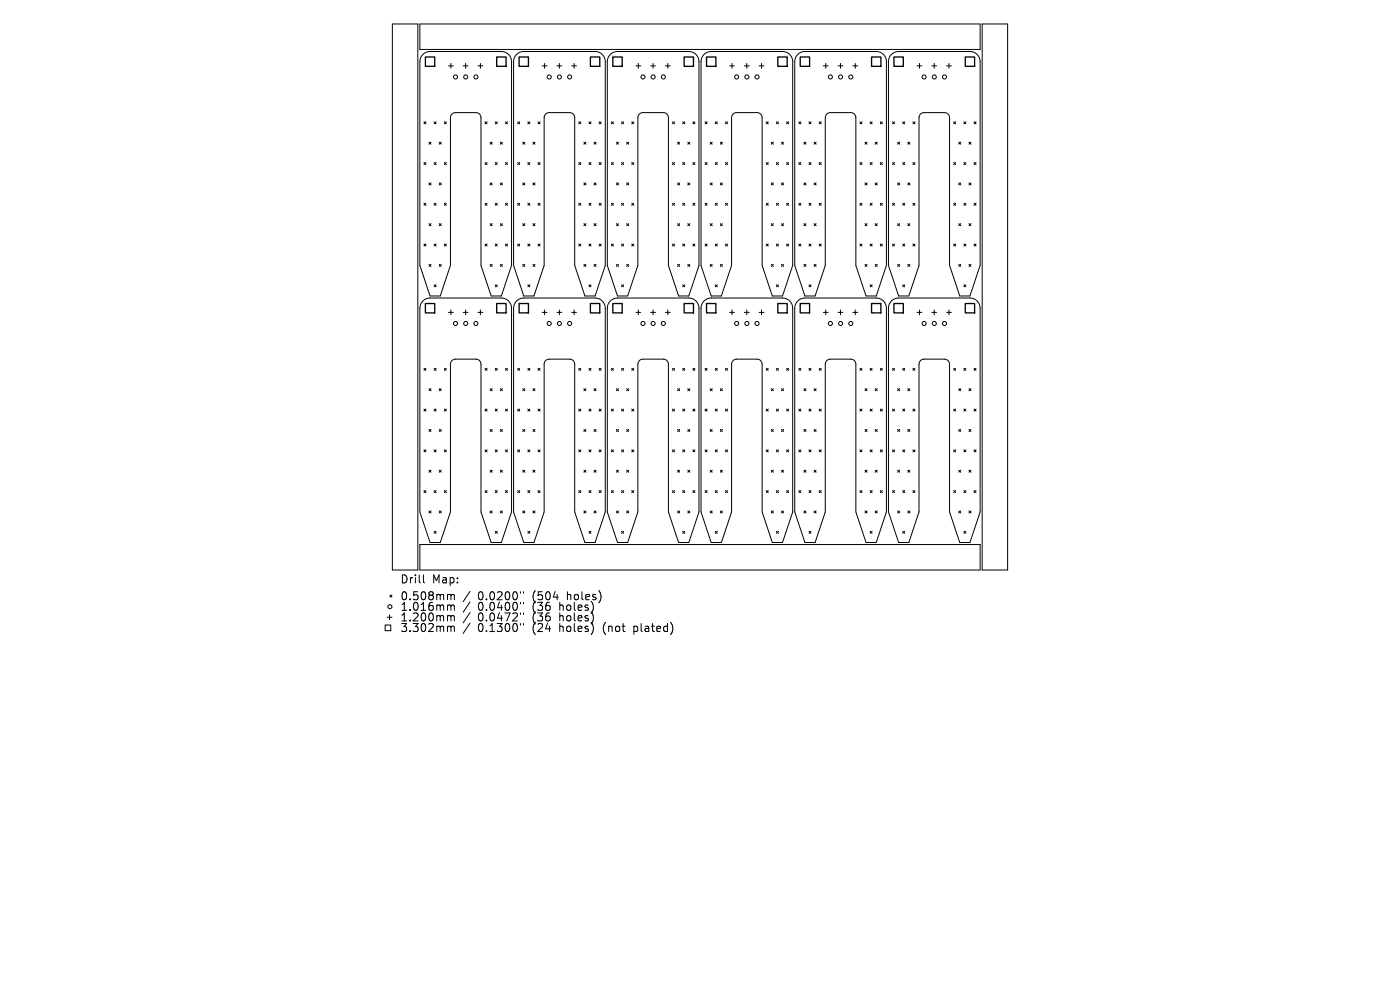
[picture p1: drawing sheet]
<svg xmlns="http://www.w3.org/2000/svg" width="297mm" height="210mm" viewBox="0 0 297 210" stroke-linecap="round" stroke-linejoin="round" font-family="sans-serif">
<defs><g id="words">
<g font-size="2.4">
<text x="84.9" y="124">Drill</text>
<text x="91.7" y="124">Map:</text>
<text x="84.9" y="127.6">0.508mm</text>
<text x="84.9" y="129.8">1.016mm</text>
<text x="101.4" y="127.6">0.0200&quot;</text>
<text x="101.4" y="129.8">0.0400&quot;</text>
<text x="113.1" y="127.6">(504</text>
<text x="113.1" y="129.8">(36</text>
<text x="118.9" y="129.8">holes)</text>
<text x="120.5" y="127.6">holes)</text>
<text x="84.9" y="132">1.200mm</text>
<text x="84.9" y="134.3">3.302mm</text>
<text x="101.4" y="132">0.0472&quot;</text>
<text x="101.4" y="134.3">0.1300&quot;</text>
<text x="113.1" y="132">(36</text>
<text x="113.1" y="134.3">(24</text>
<text x="118.9" y="132">holes)</text>
<text x="118.9" y="134.3">holes)</text>
<text x="128.3" y="134.3">(not</text>
<text x="135" y="134.3">plated)</text>
</g>
</g></defs>
<g fill="none" stroke="#000" stroke-width=".21">
<path d="M83.2 5.1h5.4v115.8h-5.4zM89.1 5.1h118.8v5.4h-118.8zM89.7 11.6l.6-.5 .8-.2h15.3a2.16 2.16 0 0 1 2.1 2.2v43.2l-2.1 6.5h-2.2l-2.2-6.5v-31.3a1.08 1.08 0 0 0-1-1.1h-4.4a1.08 1.08 0 0 0-1 1.1v31.3l-2.2 6.5h-2.2l-2.1-6.5v-43.2l.1-.8zM95.1 14h1.1M95.7 13.5v1M98.3 14h1M98.8 13.5v1M101.4 14h1M101.9 13.5v1M109.5 11.6l.7-.5 .8-.2h15.2a2.16 2.16 0 0 1 2.2 2.2v43.2l-2.2 6.5h-2.1l-2.2-6.5v-31.3a1.08 1.08 0 0 0-1.1-1.1h-4.3a1.08 1.08 0 0 0-1.1 1.1v31.3l-2.1 6.5h-2.2l-2.1-6.5v-43.2l.1-.8zM115 14h1M115.5 13.5v1"/>
<path d="M118.2 14h1M118.7 13.5v1M121.3 14h1M121.8 13.5v1M129.4 11.6l.7-.5 .8-.2h15.2a2.16 2.16 0 0 1 2.2 2.2v43.2l-2.2 6.5h-2.1l-2.2-6.5v-31.3a1.08 1.08 0 0 0-1.1-1.1h-4.3a1.08 1.08 0 0 0-1.1 1.1v31.3l-2.1 6.5h-2.2l-2.2-6.5v-43.2l.2-.8zM134.9 14h1M135.4 13.5v1M138 14h1.1M138.5 13.5v1M141.2 14h1M141.7 13.5v1M149.3 11.6l.7-.5 .7-.2h15.3a2.16 2.16 0 0 1 2.2 2.2v43.2l-2.2 6.5h-2.2l-2.1-6.5v-31.3a1.08 1.08 0 0 0-1.1-1.1h-4.3a1.08 1.08 0 0 0-1.1 1.1v31.3l-2.2 6.5h-2.1l-2.2-6.5v-43.2l.2-.8z"/>
<path d="M154.8 14h1M155.3 13.5v1M157.9 14h1M158.4 13.5v1M161 14h1.1M161.6 13.5v1M169.2 11.6l.6-.5 .8-.2h15.3a2.16 2.16 0 0 1 2.1 2.2v43.2l-2.1 6.5h-2.2l-2.1-6.5v-31.3a1.08 1.08 0 0 0-1.1-1.1h-4.3a1.08 1.08 0 0 0-1.1 1.1v31.3l-2.2 6.5h-2.1l-2.2-6.5v-43.2l.2-.8zM174.7 14h1M175.2 13.5v1M177.8 14h1M178.3 13.5v1M180.9 14h1"/>
<path d="M181.4 13.5v1M189.1 11.6l.6-.5 .8-.2h15.3a2.16 2.16 0 0 1 2.1 2.2v43.2l-2.1 6.5h-2.2l-2.2-6.5v-31.3a1.08 1.08 0 0 0-1-1.1h-4.4a1.08 1.08 0 0 0-1 1.1v31.3l-2.2 6.5h-2.2l-2.1-6.5v-43.2l.1-.8zM194.5 14h1.1M195.1 13.5v1M197.7 14h1M198.2 13.5v1M200.8 14h1M201.3 13.5v1M208.4 5.1h5.4v115.8h-5.4zM89.9 25.8l.5 .5M89.9 34.5l.5 .4M90.4 25.8l-.5 .5"/>
<path d="M90.4 34.5l-.5 .4M91 30.2l.4 .4M91 38.8l.4 .4M91.4 30.2l-.4 .4M91.4 38.8l-.4 .4M92.1 25.8l.4 .5M92.1 34.5l.4 .4M92.5 25.8l-.4 .5M92.5 34.5l-.4 .4M93.2 30.2l.4 .4M93.2 38.8l.4 .4M93.6 30.2l-.4 .4"/>
<path d="M93.6 38.8l-.4 .4M94.3 25.8l.4 .5M94.3 34.5l.4 .4M94.7 25.8l-.4 .5M94.7 34.5l-.4 .4M102.9 34.5l.4 .4M102.9 25.8l.4 .5M103.3 25.8l-.4 .5M103.3 34.5l-.4 .4M104 30.2l.4 .4M104 38.8l.4 .4M104.4 30.2l-.4 .4"/>
<path d="M104.4 38.8l-.4 .4M105.1 25.8l.4 .5M105.1 34.5l.4 .4M105.5 25.8l-.4 .5M105.5 34.5l-.4 .4M106.1 30.2l.5 .4M106.1 38.8l.5 .4M106.6 30.2l-.5 .4M106.6 38.8l-.5 .4M107.2 25.8l.5 .5M107.2 34.5l.5 .4M107.7 25.8l-.5 .5"/>
<path d="M107.7 34.5l-.5 .4M109.8 25.8l.5 .5M109.8 34.5l.5 .4M110.3 25.8l-.5 .5M110.3 34.5l-.5 .4M110.9 30.2l.4 .4M110.9 38.8l.4 .4M111.3 30.2l-.4 .4M111.3 38.8l-.4 .4M112 25.8l.4 .5M112 34.5l.4 .4M112.4 25.8l-.4 .5"/>
<path d="M112.4 34.5l-.4 .4M113.1 30.2l.4 .4M113.1 38.8l.4 .4M113.5 30.2l-.4 .4M113.5 38.8l-.4 .4M114.1 25.8l.5 .5M114.1 34.5l.5 .4M114.6 25.8l-.5 .5M114.6 34.5l-.5 .4M122.8 25.8l.4 .5M122.8 34.5l.4 .4M123.2 25.8l-.4 .5"/>
<path d="M123.2 34.5l-.4 .4M123.9 30.2l.4 .4M123.9 38.8l.4 .4M124.3 30.2l-.4 .4M124.3 38.8l-.4 .4M124.9 25.8l.5 .5M124.9 34.5l.5 .4M125.4 25.8l-.5 .5M125.4 34.5l-.5 .4M126 30.2l.5 .4M126 38.8l.5 .4M126.5 30.2l-.5 .4"/>
<path d="M126.5 38.8l-.5 .4M127.1 25.8l.4 .5M127.1 34.5l.4 .4M127.5 25.8l-.4 .5M127.5 34.5l-.4 .4M129.7 25.8l.4 .5M129.7 34.5l.4 .4M130.1 25.8l-.4 .5M130.1 34.5l-.4 .4M130.8 30.2l.4 .4M130.8 38.8l.4 .4M131.2 30.2l-.4 .4"/>
<path d="M131.2 38.8l-.4 .4M131.9 25.8l.4 .5M131.9 34.5l.4 .4M132.3 25.8l-.4 .5M132.3 34.5l-.4 .4M132.9 30.2l.5 .4M132.9 38.8l.5 .4M133.4 30.2l-.5 .4M133.4 38.8l-.5 .4M134 25.8l.5 .5M134 34.5l.5 .4M134.5 25.8l-.5 .5"/>
<path d="M134.5 34.5l-.5 .4M142.7 34.5l.4 .4M142.7 25.8l.4 .5M143.1 25.8l-.4 .5M143.1 34.5l-.4 .4M143.7 30.2l.5 .4M143.7 38.8l.5 .4M144.2 30.2l-.5 .4M144.2 38.8l-.5 .4M144.8 25.8l.5 .5M144.8 34.5l.5 .4M145.3 25.8l-.5 .5"/>
<path d="M145.3 34.5l-.5 .4M145.9 30.2l.4 .4M145.9 38.8l.4 .4M146.3 30.2l-.4 .4M146.3 38.8l-.4 .4M147 25.8l.4 .5M147 34.5l.4 .4M147.4 25.8l-.4 .5M147.4 34.5l-.4 .4M149.6 25.8l.4 .5M149.6 34.5l.4 .4M150 25.8l-.4 .5"/>
<path d="M150 34.5l-.4 .4M150.7 30.2l.4 .4M150.7 38.8l.4 .4M151.1 30.2l-.4 .4M151.1 38.8l-.4 .4M151.7 25.8l.5 .5M151.7 34.5l.5 .4M152.2 25.8l-.5 .5M152.2 34.5l-.5 .4M152.8 30.2l.5 .4M152.8 38.8l.5 .4M153.3 30.2l-.5 .4"/>
<path d="M153.3 38.8l-.5 .4M153.9 25.8l.4 .5M153.9 34.5l.4 .4M154.3 25.8l-.4 .5M154.3 34.5l-.4 .4M162.5 34.5l.5 .4M162.5 25.8l.5 .5M163 25.8l-.5 .5M163 34.5l-.5 .4M163.6 30.2l.5 .4M163.6 38.8l.5 .4M164.1 30.2l-.5 .4"/>
<path d="M164.1 38.8l-.5 .4M164.7 25.8l.4 .5M164.7 34.5l.4 .4M165.1 25.8l-.4 .5M165.1 34.5l-.4 .4M165.8 30.2l.4 .4M165.8 38.8l.4 .4M166.2 30.2l-.4 .4M166.2 38.8l-.4 .4M166.9 25.8l.4 .5M166.9 34.5l.4 .4M167.3 25.8l-.4 .5"/>
<path d="M167.3 34.5l-.4 .4M169.5 25.8l.4 .5M169.5 34.5l.4 .4M169.9 25.8l-.4 .5M169.9 34.5l-.4 .4M170.5 30.2l.5 .4M170.5 38.8l.5 .4M171 30.2l-.5 .4M171 38.8l-.5 .4M171.6 25.8l.5 .5M171.6 34.5l.5 .4M172.1 25.8l-.5 .5"/>
<path d="M172.1 34.5l-.5 .4M172.7 30.2l.4 .4M172.7 38.8l.4 .4M173.1 30.2l-.4 .4M173.1 38.8l-.4 .4M173.8 25.8l.4 .5M173.8 34.5l.4 .4M174.2 25.8l-.4 .5M174.2 34.5l-.4 .4M182.4 34.5l.5 .4M182.4 25.8l.5 .5M182.9 25.8l-.5 .5"/>
<path d="M182.9 34.5l-.5 .4M183.5 30.2l.4 .4M183.5 38.8l.4 .4M183.9 30.2l-.4 .4M183.9 38.8l-.4 .4M184.6 25.8l.4 .5M184.6 34.5l.4 .4M185 25.8l-.4 .5M185 34.5l-.4 .4M185.7 30.2l.4 .4M185.7 38.8l.4 .4M186.1 30.2l-.4 .4"/>
<path d="M186.1 38.8l-.4 .4M186.8 25.8l.4 .5M186.8 34.5l.4 .4M187.2 25.8l-.4 .5M187.2 34.5l-.4 .4M189.3 25.8l.5 .5M189.3 34.5l.5 .4M189.8 25.8l-.5 .5M189.8 34.5l-.5 .4M190.4 30.2l.5 .4M190.4 38.8l.5 .4M190.9 30.2l-.5 .4"/>
<path d="M190.9 38.8l-.5 .4M191.5 25.8l.4 .5M191.5 34.5l.4 .4M191.9 25.8l-.4 .5M191.9 34.5l-.4 .4M192.6 30.2l.4 .4M192.6 38.8l.4 .4M193 30.2l-.4 .4M193 38.8l-.4 .4M193.7 25.8l.4 .5M193.7 34.5l.4 .4M194.1 25.8l-.4 .5"/>
<path d="M194.1 34.5l-.4 .4M202.3 25.8l.4 .5M202.3 34.5l.4 .4M202.7 25.8l-.4 .5M202.7 34.5l-.4 .4M203.4 30.2l.4 .4M203.4 38.8l.4 .4M203.8 30.2l-.4 .4M203.8 38.8l-.4 .4M204.5 25.8l.4 .5M204.5 34.5l.4 .4M204.9 25.8l-.4 .5"/>
<path d="M204.9 34.5l-.4 .4M205.6 30.2l.4 .4M205.6 38.8l.4 .4M206 30.2l-.4 .4M206 38.8l-.4 .4M206.6 25.8l.5 .5M206.6 34.5l.5 .4M207.1 34.5l-.5 .4M207.1 25.8l-.5 .5M89.9 43.1l.5 .5M89.9 51.8l.5 .4M90.4 43.1l-.5 .5"/>
<path d="M90.4 51.8l-.5 .4M91 47.4l.4 .5M91 56.1l.4 .4M91.4 47.4l-.4 .5M91.4 56.1l-.4 .4M92.1 43.1l.4 .5M92.1 51.8l.4 .4M92.5 43.1l-.4 .5M92.5 51.8l-.4 .4M93.2 47.4l.4 .5M93.2 56.1l.4 .4M93.6 47.4l-.4 .5"/>
<path d="M93.6 56.1l-.4 .4M94.3 43.1l.4 .5M94.3 51.8l.4 .4M94.7 43.1l-.4 .5M94.7 51.8l-.4 .4M102.9 51.8l.4 .4M102.9 43.1l.4 .5M103.3 43.1l-.4 .5M103.3 51.8l-.4 .4M104 47.4l.4 .5M104 56.1l.4 .4M104.4 47.4l-.4 .5"/>
<path d="M104.4 56.1l-.4 .4M105.1 43.1l.4 .5M105.1 51.8l.4 .4M105.5 43.1l-.4 .5M105.5 51.8l-.4 .4M106.1 47.4l.5 .5M106.1 56.1l.5 .4M106.6 47.4l-.5 .5M106.6 56.1l-.5 .4M107.2 43.1l.5 .5M107.2 51.8l.5 .4M107.7 43.1l-.5 .5"/>
<path d="M107.7 51.8l-.5 .4M109.8 43.1l.5 .5M109.8 51.8l.5 .4M110.3 43.1l-.5 .5M110.3 51.8l-.5 .4M110.9 47.4l.4 .5M110.9 56.1l.4 .4M111.3 47.4l-.4 .5M111.3 56.1l-.4 .4M112 43.1l.4 .5M112 51.8l.4 .4M112.4 43.1l-.4 .5"/>
<path d="M112.4 51.8l-.4 .4M113.1 47.4l.4 .5M113.1 56.1l.4 .4M113.5 47.4l-.4 .5M113.5 56.1l-.4 .4M114.1 43.1l.5 .5M114.1 51.8l.5 .4M114.6 43.1l-.5 .5M114.6 51.8l-.5 .4M122.8 43.1l.4 .5M122.8 51.8l.4 .4M123.2 43.1l-.4 .5"/>
<path d="M123.2 51.8l-.4 .4M123.9 47.4l.4 .5M123.9 56.1l.4 .4M124.3 47.4l-.4 .5M124.3 56.1l-.4 .4M124.9 43.1l.5 .5M124.9 51.8l.5 .4M125.4 43.1l-.5 .5M125.4 51.8l-.5 .4M126 47.4l.5 .5M126 56.1l.5 .4M126.5 47.4l-.5 .5"/>
<path d="M126.5 56.1l-.5 .4M127.1 43.1l.4 .5M127.1 51.8l.4 .4M127.5 51.8l-.4 .4M127.5 43.1l-.4 .5M129.7 43.1l.4 .5M129.7 51.8l.4 .4M130.1 43.1l-.4 .5M130.1 51.8l-.4 .4M130.8 47.4l.4 .5M130.8 56.1l.4 .4M131.2 47.4l-.4 .5"/>
<path d="M131.2 56.1l-.4 .4M131.9 43.1l.4 .5M131.9 51.8l.4 .4M132.3 43.1l-.4 .5M132.3 51.8l-.4 .4M132.9 47.4l.5 .5M132.9 56.1l.5 .4M133.4 47.4l-.5 .5M133.4 56.1l-.5 .4M134 43.1l.5 .5M134 51.8l.5 .4M134.5 43.1l-.5 .5"/>
<path d="M134.5 51.8l-.5 .4M142.7 43.1l.4 .5M142.7 51.8l.4 .4M143.1 43.1l-.4 .5M143.1 51.8l-.4 .4M143.7 47.4l.5 .5M143.7 56.1l.5 .4M144.2 47.4l-.5 .5M144.2 56.1l-.5 .4M144.8 43.1l.5 .5M144.8 51.8l.5 .4M145.3 43.1l-.5 .5"/>
<path d="M145.3 51.8l-.5 .4M145.9 47.4l.4 .5M145.9 56.1l.4 .4M146.3 47.4l-.4 .5M146.3 56.1l-.4 .4M147 43.1l.4 .5M147 51.8l.4 .4M147.4 51.8l-.4 .4M147.4 43.1l-.4 .5M149.6 43.1l.4 .5M149.6 51.8l.4 .4M150 43.1l-.4 .5"/>
<path d="M150 51.8l-.4 .4M150.7 47.4l.4 .5M150.7 56.1l.4 .4M151.1 47.4l-.4 .5M151.1 56.1l-.4 .4M151.7 43.1l.5 .5M151.7 51.8l.5 .4M152.2 43.1l-.5 .5M152.2 51.8l-.5 .4M152.8 47.4l.5 .5M152.8 56.1l.5 .4M153.3 47.4l-.5 .5"/>
<path d="M153.3 56.1l-.5 .4M153.9 43.1l.4 .5M153.9 51.8l.4 .4M154.3 43.1l-.4 .5M154.3 51.8l-.4 .4M162.5 51.8l.5 .4M162.5 43.1l.5 .5M163 43.1l-.5 .5M163 51.8l-.5 .4M163.6 47.4l.5 .5M163.6 56.1l.5 .4M164.1 47.4l-.5 .5"/>
<path d="M164.1 56.1l-.5 .4M164.7 43.1l.4 .5M164.7 51.8l.4 .4M165.1 43.1l-.4 .5M165.1 51.8l-.4 .4M165.8 47.4l.4 .5M165.8 56.1l.4 .4M166.2 47.4l-.4 .5M166.2 56.1l-.4 .4M166.9 51.8l.4 .4M166.9 43.1l.4 .5M167.3 43.1l-.4 .5"/>
<path d="M167.3 51.8l-.4 .4M169.5 43.1l.4 .5M169.5 51.8l.4 .4M169.9 43.1l-.4 .5M169.9 51.8l-.4 .4M170.5 47.4l.5 .5M170.5 56.1l.5 .4M171 47.4l-.5 .5M171 56.1l-.5 .4M171.6 43.1l.5 .5M171.6 51.8l.5 .4M172.1 43.1l-.5 .5"/>
<path d="M172.1 51.8l-.5 .4M172.7 47.4l.4 .5M172.7 56.1l.4 .4M173.1 47.4l-.4 .5M173.1 56.1l-.4 .4M173.8 43.1l.4 .5M173.8 51.8l.4 .4M174.2 43.1l-.4 .5M174.2 51.8l-.4 .4M182.4 43.1l.5 .5M182.4 51.8l.5 .4M182.9 43.1l-.5 .5"/>
<path d="M182.9 51.8l-.5 .4M183.5 47.4l.4 .5M183.5 56.1l.4 .4M183.9 47.4l-.4 .5M183.9 56.1l-.4 .4M184.6 43.1l.4 .5M184.6 51.8l.4 .4M185 43.1l-.4 .5M185 51.8l-.4 .4M185.7 47.4l.4 .5M185.7 56.1l.4 .4M186.1 47.4l-.4 .5"/>
<path d="M186.1 56.1l-.4 .4M186.8 43.1l.4 .5M186.8 51.8l.4 .4M187.2 43.1l-.4 .5M187.2 51.8l-.4 .4M189.3 43.1l.5 .5M189.3 51.8l.5 .4M189.8 43.1l-.5 .5M189.8 51.8l-.5 .4M190.4 47.4l.5 .5M190.4 56.1l.5 .4M190.9 47.4l-.5 .5"/>
<path d="M190.9 56.1l-.5 .4M191.5 43.1l.4 .5M191.5 51.8l.4 .4M191.9 43.1l-.4 .5M191.9 51.8l-.4 .4M192.6 47.4l.4 .5M192.6 56.1l.4 .4M193 47.4l-.4 .5M193 56.1l-.4 .4M193.7 43.1l.4 .5M193.7 51.8l.4 .4M194.1 43.1l-.4 .5"/>
<path d="M194.1 51.8l-.4 .4M202.3 43.1l.4 .5M202.3 51.8l.4 .4M202.7 43.1l-.4 .5M202.7 51.8l-.4 .4M203.4 47.4l.4 .5M203.4 56.1l.4 .4M203.8 47.4l-.4 .5M203.8 56.1l-.4 .4M204.5 43.1l.4 .5M204.5 51.8l.4 .4M204.9 43.1l-.4 .5"/>
<path d="M204.9 51.8l-.4 .4M205.6 47.4l.4 .5M205.6 56.1l.4 .4M206 47.4l-.4 .5M206 56.1l-.4 .4M206.6 43.1l.5 .5M206.6 51.8l.5 .4M207.1 43.1l-.5 .5M207.1 51.8l-.5 .4M89.7 63.9l.6-.5 .8-.2h15.3a2.16 2.16 0 0 1 2.1 2.2v43.2l-2.1 6.5h-2.2l-2.2-6.5v-31.3a1.08 1.08 0 0 0-1-1.1h-4.4a1.08 1.08 0 0 0-1 1.1v31.3l-2.2 6.5h-2.2l-2.1-6.5v-43.2l.1-.8zM89.9 78.1l.5 .5M90.4 78.1l-.5 .5"/>
<path d="M92.1 60.4l.4 .4M92.1 78.1l.4 .5M92.5 60.4l-.4 .4M92.5 78.1l-.4 .5M94.3 78.1l.4 .5M94.7 78.1l-.4 .5M95.1 66.3h1.1M95.7 65.8v1M98.3 66.3h1M98.8 65.8v1M101.4 66.3h1M101.9 65.8v1"/>
<path d="M102.9 78.1l.4 .5M103.3 78.1l-.4 .5M105.1 60.4l.4 .4M105.1 78.1l.4 .5M105.5 60.4l-.4 .4M105.5 78.1l-.4 .5M107.2 78.1l.5 .5M107.7 78.1l-.5 .5M109.5 63.9l.7-.5 .8-.2h15.2a2.16 2.16 0 0 1 2.2 2.2v43.2l-2.2 6.5h-2.1l-2.2-6.5v-31.3a1.08 1.08 0 0 0-1.1-1.1h-4.3a1.08 1.08 0 0 0-1.1 1.1v31.3l-2.1 6.5h-2.2l-2.1-6.5v-43.2l.1-.8zM109.8 78.1l.5 .5M110.3 78.1l-.5 .5M112 60.4l.4 .4"/>
<path d="M112 78.1l.4 .5M112.4 60.4l-.4 .4M112.4 78.1l-.4 .5M114.1 78.1l.5 .5M114.6 78.1l-.5 .5M115 66.3h1M115.5 65.8v1M118.2 66.3h1M118.7 65.8v1M121.3 66.3h1M121.8 65.8v1M122.8 78.1l.4 .5"/>
<path d="M123.2 78.1l-.4 .5M124.9 60.4l.5 .4M124.9 78.1l.5 .5M125.4 60.4l-.5 .4M125.4 78.1l-.5 .5M127.1 78.1l.4 .5M127.5 78.1l-.4 .5M129.4 63.9l.7-.5 .8-.2h15.2a2.16 2.16 0 0 1 2.2 2.2v43.2l-2.2 6.5h-2.1l-2.2-6.5v-31.3a1.08 1.08 0 0 0-1.1-1.1h-4.3a1.08 1.08 0 0 0-1.1 1.1v31.3l-2.1 6.5h-2.2l-2.2-6.5v-43.2l.2-.8zM129.7 78.1l.4 .5M130.1 78.1l-.4 .5M131.9 60.4l.4 .4M131.9 78.1l.4 .5"/>
<path d="M132.3 60.4l-.4 .4M132.3 78.1l-.4 .5M134 78.1l.5 .5M134.5 78.1l-.5 .5M134.9 66.3h1M135.4 65.8v1M138 66.3h1.1M138.5 65.8v1M141.2 66.3h1M141.7 65.8v1M142.7 78.1l.4 .5M143.1 78.1l-.4 .5"/>
<path d="M144.8 60.4l.5 .4M144.8 78.1l.5 .5M145.3 60.4l-.5 .4M145.3 78.1l-.5 .5M147 78.1l.4 .5M147.4 78.1l-.4 .5M149.3 63.9l.7-.5 .7-.2h15.3a2.16 2.16 0 0 1 2.2 2.2v43.2l-2.2 6.5h-2.2l-2.1-6.5v-31.3a1.08 1.08 0 0 0-1.1-1.1h-4.3a1.08 1.08 0 0 0-1.1 1.1v31.3l-2.2 6.5h-2.1l-2.2-6.5v-43.2l.2-.8zM149.6 78.1l.4 .5M150 78.1l-.4 .5M151.7 60.4l.5 .4M151.7 78.1l.5 .5M152.2 60.4l-.5 .4"/>
<path d="M152.2 78.1l-.5 .5M153.9 78.1l.4 .5M154.3 78.1l-.4 .5M154.8 66.3h1M155.3 65.8v1M157.9 66.3h1M158.4 65.8v1M161 66.3h1.1M161.6 65.8v1M162.5 78.1l.5 .5M163 78.1l-.5 .5M164.7 60.4l.4 .4"/>
<path d="M164.7 78.1l.4 .5M165.1 60.4l-.4 .4M165.1 78.1l-.4 .5M166.9 78.1l.4 .5M167.3 78.1l-.4 .5M169.2 63.9l.6-.5 .8-.2h15.3a2.16 2.16 0 0 1 2.1 2.2v43.2l-2.1 6.5h-2.2l-2.1-6.5v-31.3a1.08 1.08 0 0 0-1.1-1.1h-4.3a1.08 1.08 0 0 0-1.1 1.1v31.3l-2.2 6.5h-2.1l-2.2-6.5v-43.2l.2-.8zM169.5 78.1l.4 .5M169.9 78.1l-.4 .5M171.6 60.4l.5 .4M171.6 78.1l.5 .5M172.1 60.4l-.5 .4M172.1 78.1l-.5 .5"/>
<path d="M173.8 78.1l.4 .5M174.2 78.1l-.4 .5M174.7 66.3h1M175.2 65.8v1M177.8 66.3h1M178.3 65.8v1M180.9 66.3h1M181.4 65.8v1M182.4 78.1l.5 .5M182.9 78.1l-.5 .5M184.6 60.4l.4 .4M184.6 78.1l.4 .5"/>
<path d="M185 60.4l-.4 .4M185 78.1l-.4 .5M186.8 78.1l.4 .5M187.2 78.1l-.4 .5M189.1 63.9l.6-.5 .8-.2h15.3a2.16 2.16 0 0 1 2.1 2.2v43.2l-2.1 6.5h-2.2l-2.2-6.5v-31.3a1.08 1.08 0 0 0-1-1.1h-4.4a1.08 1.08 0 0 0-1 1.1v31.3l-2.2 6.5h-2.2l-2.1-6.5v-43.2l.1-.8zM189.3 78.1l.5 .5M189.8 78.1l-.5 .5M191.5 60.4l.4 .4M191.5 78.1l.4 .5M191.9 60.4l-.4 .4M191.9 78.1l-.4 .5M193.7 78.1l.4 .5"/>
<path d="M194.1 78.1l-.4 .5M194.5 66.3h1.1M195.1 65.8v1M197.7 66.3h1M198.2 65.8v1M200.8 66.3h1M201.3 65.8v1M202.3 78.1l.4 .5M202.7 78.1l-.4 .5M204.5 60.4l.4 .4M204.5 78.1l.4 .5M204.9 60.4l-.4 .4"/>
<path d="M204.9 78.1l-.4 .5M206.6 78.1l.5 .5M207.1 78.1l-.5 .5M89.9 86.8l.5 .4M89.9 95.4l.5 .4M90.4 86.8l-.5 .4M90.4 95.4l-.5 .4M91 82.5l.4 .4M91 91.1l.4 .4M91 99.7l.4 .5M91.4 82.5l-.4 .4M91.4 91.1l-.4 .4"/>
<path d="M91.4 99.7l-.4 .5M92.1 86.8l.4 .4M92.1 95.4l.4 .4M92.5 86.8l-.4 .4M92.5 95.4l-.4 .4M93.2 82.5l.4 .4M93.2 91.1l.4 .4M93.2 99.7l.4 .5M93.6 82.5l-.4 .4M93.6 91.1l-.4 .4M93.6 99.7l-.4 .5M94.3 86.8l.4 .4"/>
<path d="M94.3 95.4l.4 .4M94.7 86.8l-.4 .4M94.7 95.4l-.4 .4M102.9 86.8l.4 .4M102.9 95.4l.4 .4M103.3 86.8l-.4 .4M103.3 95.4l-.4 .4M104 82.5l.4 .4M104 91.1l.4 .4M104 99.7l.4 .5M104.4 82.5l-.4 .4M104.4 91.1l-.4 .4"/>
<path d="M104.4 99.7l-.4 .5M105.1 86.8l.4 .4M105.1 95.4l.4 .4M105.5 86.8l-.4 .4M105.5 95.4l-.4 .4M106.1 82.5l.5 .4M106.1 91.1l.5 .4M106.1 99.7l.5 .5M106.6 82.5l-.5 .4M106.6 91.1l-.5 .4M106.6 99.7l-.5 .5M107.2 95.4l.5 .4"/>
<path d="M107.2 86.8l.5 .4M107.7 86.8l-.5 .4M107.7 95.4l-.5 .4M109.8 86.8l.5 .4M109.8 95.4l.5 .4M110.3 86.8l-.5 .4M110.3 95.4l-.5 .4M110.9 82.5l.4 .4M110.9 91.1l.4 .4M110.9 99.7l.4 .5M111.3 82.5l-.4 .4M111.3 91.1l-.4 .4"/>
<path d="M111.3 99.7l-.4 .5M112 86.8l.4 .4M112 95.4l.4 .4M112.4 86.8l-.4 .4M112.4 95.4l-.4 .4M113.1 82.5l.4 .4M113.1 91.1l.4 .4M113.1 99.7l.4 .5M113.5 82.5l-.4 .4M113.5 91.1l-.4 .4M113.5 99.7l-.4 .5M114.1 86.8l.5 .4"/>
<path d="M114.1 95.4l.5 .4M114.6 86.8l-.5 .4M114.6 95.4l-.5 .4M122.8 95.4l.4 .4M122.8 86.8l.4 .4M123.2 86.8l-.4 .4M123.2 95.4l-.4 .4M123.9 82.5l.4 .4M123.9 91.1l.4 .4M123.9 99.7l.4 .5M124.3 82.5l-.4 .4M124.3 91.1l-.4 .4"/>
<path d="M124.3 99.7l-.4 .5M124.9 86.8l.5 .4M124.9 95.4l.5 .4M125.4 86.8l-.5 .4M125.4 95.4l-.5 .4M126 82.5l.5 .4M126 91.1l.5 .4M126 99.7l.5 .5M126.5 82.5l-.5 .4M126.5 91.1l-.5 .4M126.5 99.7l-.5 .5M127.1 86.8l.4 .4"/>
<path d="M127.1 95.4l.4 .4M127.5 86.8l-.4 .4M127.5 95.4l-.4 .4M129.7 86.8l.4 .4M129.7 95.4l.4 .4M130.1 86.8l-.4 .4M130.1 95.4l-.4 .4M130.8 82.5l.4 .4M130.8 91.1l.4 .4M130.8 99.7l.4 .5M131.2 82.5l-.4 .4M131.2 91.1l-.4 .4"/>
<path d="M131.2 99.7l-.4 .5M131.9 86.8l.4 .4M131.9 95.4l.4 .4M132.3 86.8l-.4 .4M132.3 95.4l-.4 .4M132.9 82.5l.5 .4M132.9 91.1l.5 .4M132.9 99.7l.5 .5M133.4 82.5l-.5 .4M133.4 91.1l-.5 .4M133.4 99.7l-.5 .5M134 86.8l.5 .4"/>
<path d="M134 95.4l.5 .4M134.5 86.8l-.5 .4M134.5 95.4l-.5 .4M142.7 86.8l.4 .4M142.7 95.4l.4 .4M143.1 86.8l-.4 .4M143.1 95.4l-.4 .4M143.7 82.5l.5 .4M143.7 91.1l.5 .4M143.7 99.7l.5 .5M144.2 82.5l-.5 .4M144.2 91.1l-.5 .4"/>
<path d="M144.2 99.7l-.5 .5M144.8 86.8l.5 .4M144.8 95.4l.5 .4M145.3 86.8l-.5 .4M145.3 95.4l-.5 .4M145.9 82.5l.4 .4M145.9 91.1l.4 .4M145.9 99.7l.4 .5M146.3 82.5l-.4 .4M146.3 91.1l-.4 .4M146.3 99.7l-.4 .5M147 86.8l.4 .4"/>
<path d="M147 95.4l.4 .4M147.4 86.8l-.4 .4M147.4 95.4l-.4 .4M149.6 86.8l.4 .4M149.6 95.4l.4 .4M150 86.8l-.4 .4M150 95.4l-.4 .4M150.7 82.5l.4 .4M150.7 91.1l.4 .4M150.7 99.7l.4 .5M151.1 82.5l-.4 .4M151.1 91.1l-.4 .4"/>
<path d="M151.1 99.7l-.4 .5M151.7 86.8l.5 .4M151.7 95.4l.5 .4M152.2 86.8l-.5 .4M152.2 95.4l-.5 .4M152.8 82.5l.5 .4M152.8 91.1l.5 .4M152.8 99.7l.5 .5M153.3 82.5l-.5 .4M153.3 91.1l-.5 .4M153.3 99.7l-.5 .5M153.9 86.8l.4 .4"/>
<path d="M153.9 95.4l.4 .4M154.3 86.8l-.4 .4M154.3 95.4l-.4 .4M162.5 86.8l.5 .4M162.5 95.4l.5 .4M163 86.8l-.5 .4M163 95.4l-.5 .4M163.6 82.5l.5 .4M163.6 91.1l.5 .4M163.6 99.7l.5 .5M164.1 82.5l-.5 .4M164.1 91.1l-.5 .4"/>
<path d="M164.1 99.7l-.5 .5M164.7 86.8l.4 .4M164.7 95.4l.4 .4M165.1 86.8l-.4 .4M165.1 95.4l-.4 .4M165.8 82.5l.4 .4M165.8 91.1l.4 .4M165.8 99.7l.4 .5M166.2 82.5l-.4 .4M166.2 91.1l-.4 .4M166.2 99.7l-.4 .5M166.9 95.4l.4 .4"/>
<path d="M166.9 86.8l.4 .4M167.3 86.8l-.4 .4M167.3 95.4l-.4 .4M169.5 95.4l.4 .4M169.5 86.8l.4 .4M169.9 86.8l-.4 .4M169.9 95.4l-.4 .4M170.5 91.1l.5 .4M170.5 99.7l.5 .5M170.5 82.5l.5 .4M171 82.5l-.5 .4M171 91.1l-.5 .4"/>
<path d="M171 99.7l-.5 .5M171.6 95.4l.5 .4M171.6 86.8l.5 .4M172.1 86.8l-.5 .4M172.1 95.4l-.5 .4M172.7 91.1l.4 .4M172.7 82.5l.4 .4M172.7 99.7l.4 .5M173.1 82.5l-.4 .4M173.1 91.1l-.4 .4M173.1 99.7l-.4 .5M173.8 86.8l.4 .4"/>
<path d="M173.8 95.4l.4 .4M174.2 86.8l-.4 .4M174.2 95.4l-.4 .4M182.4 95.4l.5 .4M182.4 86.8l.5 .4M182.9 86.8l-.5 .4M182.9 95.4l-.5 .4M183.5 82.5l.4 .4M183.5 91.1l.4 .4M183.5 99.7l.4 .5M183.9 82.5l-.4 .4M183.9 91.1l-.4 .4"/>
<path d="M183.9 99.7l-.4 .5M184.6 86.8l.4 .4M184.6 95.4l.4 .4M185 86.8l-.4 .4M185 95.4l-.4 .4M185.7 82.5l.4 .4M185.7 91.1l.4 .4M185.7 99.7l.4 .5M186.1 82.5l-.4 .4M186.1 91.1l-.4 .4M186.1 99.7l-.4 .5M186.8 86.8l.4 .4"/>
<path d="M186.8 95.4l.4 .4M187.2 86.8l-.4 .4M187.2 95.4l-.4 .4M189.3 95.4l.5 .4M189.3 86.8l.5 .4M189.8 86.8l-.5 .4M189.8 95.4l-.5 .4M190.4 91.1l.5 .4M190.4 82.5l.5 .4M190.4 99.7l.5 .5M190.9 82.5l-.5 .4M190.9 91.1l-.5 .4"/>
<path d="M190.9 99.7l-.5 .5M191.5 86.8l.4 .4M191.5 95.4l.4 .4M191.9 86.8l-.4 .4M191.9 95.4l-.4 .4M192.6 99.7l.4 .5M192.6 82.5l.4 .4M192.6 91.1l.4 .4M193 82.5l-.4 .4M193 91.1l-.4 .4M193 99.7l-.4 .5M193.7 86.8l.4 .4"/>
<path d="M193.7 95.4l.4 .4M194.1 86.8l-.4 .4M194.1 95.4l-.4 .4M202.3 86.8l.4 .4M202.3 95.4l.4 .4M202.7 86.8l-.4 .4M202.7 95.4l-.4 .4M203.4 82.5l.4 .4M203.4 91.1l.4 .4M203.4 99.7l.4 .5M203.8 82.5l-.4 .4M203.8 91.1l-.4 .4"/>
<path d="M203.8 99.7l-.4 .5M204.5 86.8l.4 .4M204.5 95.4l.4 .4M204.9 86.8l-.4 .4M204.9 95.4l-.4 .4M205.6 82.5l.4 .4M205.6 91.1l.4 .4M205.6 99.7l.4 .5M206 82.5l-.4 .4M206 91.1l-.4 .4M206 99.7l-.4 .5M206.6 86.8l.5 .4"/>
<path d="M206.6 95.4l.5 .4M207.1 86.8l-.5 .4M207.1 95.4l-.5 .4M89.1 115.5h118.8v5.4h-118.8zM89.9 104.1l.5 .4M90.4 104.1l-.5 .4M91 108.4l.4 .4M91.4 108.4l-.4 .4M92.1 104.1l.4 .4M92.1 112.7l.4 .4M92.5 104.1l-.4 .4M92.5 112.7l-.4 .4"/>
<path d="M93.2 108.4l.4 .4M93.6 108.4l-.4 .4M94.3 104.1l.4 .4M94.7 104.1l-.4 .4M102.9 104.1l.4 .4M103.3 104.1l-.4 .4M104 108.4l.4 .4M104.4 108.4l-.4 .4M105.1 104.1l.4 .4M105.1 112.7l.4 .4M105.5 104.1l-.4 .4M105.5 112.7l-.4 .4"/>
<path d="M106.1 108.4l.5 .4M106.6 108.4l-.5 .4M107.2 104.1l.5 .4M107.7 104.1l-.5 .4M109.8 104.1l.5 .4M110.3 104.1l-.5 .4M110.9 108.4l.4 .4M111.3 108.4l-.4 .4M112 104.1l.4 .4M112 112.7l.4 .4M112.4 104.1l-.4 .4M112.4 112.7l-.4 .4"/>
<path d="M113.1 108.4l.4 .4M113.5 108.4l-.4 .4M114.1 104.1l.5 .4M114.6 104.1l-.5 .4M122.8 104.1l.4 .4M123.2 104.1l-.4 .4M123.9 108.4l.4 .4M124.3 108.4l-.4 .4M124.9 104.1l.5 .4M124.9 112.7l.5 .4M125.4 104.1l-.5 .4M125.4 112.7l-.5 .4"/>
<path d="M126 108.4l.5 .4M126.5 108.4l-.5 .4M127.1 104.1l.4 .4M127.5 104.1l-.4 .4M129.7 104.1l.4 .4M130.1 104.1l-.4 .4M130.8 108.4l.4 .4M131.2 108.4l-.4 .4M131.9 104.1l.4 .4M131.9 112.7l.4 .4M132.3 104.1l-.4 .4M132.3 112.7l-.4 .4"/>
<path d="M132.9 108.4l.5 .4M133.4 108.4l-.5 .4M134 104.1l.5 .4M134.5 104.1l-.5 .4M142.7 104.1l.4 .4M143.1 104.1l-.4 .4M143.7 108.4l.5 .4M144.2 108.4l-.5 .4M144.8 104.1l.5 .4M144.8 112.7l.5 .4M145.3 104.1l-.5 .4M145.3 112.7l-.5 .4"/>
<path d="M145.9 108.4l.4 .4M146.3 108.4l-.4 .4M147 104.1l.4 .4M147.4 104.1l-.4 .4M149.6 104.1l.4 .4M150 104.1l-.4 .4M150.7 108.4l.4 .4M151.1 108.4l-.4 .4M151.7 104.1l.5 .4M151.7 112.7l.5 .4M152.2 104.1l-.5 .4M152.2 112.7l-.5 .4"/>
<path d="M152.8 108.4l.5 .4M153.3 108.4l-.5 .4M153.9 104.1l.4 .4M154.3 104.1l-.4 .4M162.5 104.1l.5 .4M163 104.1l-.5 .4M163.6 108.4l.5 .4M164.1 108.4l-.5 .4M164.7 104.1l.4 .4M164.7 112.7l.4 .4M165.1 104.1l-.4 .4M165.1 112.7l-.4 .4"/>
<path d="M165.8 108.4l.4 .4M166.2 108.4l-.4 .4M166.9 104.1l.4 .4M167.3 104.1l-.4 .4M169.5 104.1l.4 .4M169.9 104.1l-.4 .4M170.5 108.4l.5 .4M171 108.4l-.5 .4M171.6 112.7l.5 .4M171.6 104.1l.5 .4M172.1 104.1l-.5 .4M172.1 112.7l-.5 .4"/>
<path d="M172.7 108.4l.4 .4M173.1 108.4l-.4 .4M173.8 104.1l.4 .4M174.2 104.1l-.4 .4M182.4 104.1l.5 .4M182.9 104.1l-.5 .4M183.5 108.4l.4 .4M183.9 108.4l-.4 .4M184.6 104.1l.4 .4M184.6 112.7l.4 .4M185 104.1l-.4 .4M185 112.7l-.4 .4"/>
<path d="M185.7 108.4l.4 .4M186.1 108.4l-.4 .4M186.8 104.1l.4 .4M187.2 104.1l-.4 .4M189.3 104.1l.5 .4M189.8 104.1l-.5 .4M190.4 108.4l.5 .4M190.9 108.4l-.5 .4M191.5 104.1l.4 .4M191.5 112.7l.4 .4M191.9 104.1l-.4 .4M191.9 112.7l-.4 .4"/>
<path d="M192.6 108.4l.4 .4M193 108.4l-.4 .4M193.7 104.1l.4 .4M194.1 104.1l-.4 .4M202.3 104.1l.4 .4M202.7 104.1l-.4 .4M203.4 108.4l.4 .4M203.8 108.4l-.4 .4M204.5 104.1l.4 .4M204.5 112.7l.4 .4M204.9 104.1l-.4 .4M204.9 112.7l-.4 .4"/>
<path d="M205.6 108.4l.4 .4M206 108.4l-.4 .4M206.6 104.1l.5 .4M207.1 104.1l-.5 .4M81.7 132.6h1.2v1.2h-1.2zM82.1 130.9h1.1M82.6 130.4v1.1M82.7 126.2l.5 .5M83.2 126.2l-.5 .5M89.8 122v1.4l.3 .3M95.2 126.1l.4 .1 .1 .1M95.2 128.3l.4 .1 .1 .2"/>
<path d="M95.2 130.6l.4 .1 .1 .1M95.2 132.8l.4 .1 .1 .2M95.7 126.3v.9M95.7 128.6v.9M95.7 130.8v.9M95.7 133.1v.9M95.7 126.3l.2-.2 .4 .1 .1 1M95.7 128.6l.2-.3 .4 .1 .1 1.1M95.7 130.8l.2-.2 .4 .1 .1 1M95.7 133.1l.2-.3 .4 .1 .1 1.1M99.7 125.4l-1.4 2.2M99.7 127.7l-1.4 2.2"/>
<path d="M99.7 129.9l-1.4 2.2M99.7 132.2l-1.4 2.2M110.4 125.5v.4M110.4 127.8v.3M110.4 130v.3M110.4 132.3v.3M111.1 125.5v.4M111.1 127.8v.3M111.1 130v.3M111.1 132.3v.3"/>
<circle cx="96.6" cy="16.3" r=".43"/>
<circle cx="98.8" cy="16.3" r=".43"/>
<circle cx="101" cy="16.3" r=".43"/>
<circle cx="116.5" cy="16.3" r=".43"/>
<circle cx="118.7" cy="16.3" r=".43"/>
<circle cx="120.8" cy="16.3" r=".43"/>
<circle cx="136.4" cy="16.3" r=".43"/>
<circle cx="138.6" cy="16.3" r=".43"/>
<circle cx="140.7" cy="16.3" r=".43"/>
<circle cx="156.3" cy="16.3" r=".43"/>
<circle cx="158.4" cy="16.3" r=".43"/>
<circle cx="160.6" cy="16.3" r=".43"/>
<circle cx="176.2" cy="16.3" r=".43"/>
<circle cx="178.3" cy="16.3" r=".43"/>
<circle cx="180.5" cy="16.3" r=".43"/>
<circle cx="196" cy="16.3" r=".43"/>
<circle cx="198.2" cy="16.3" r=".43"/>
<circle cx="200.4" cy="16.3" r=".43"/>
<circle cx="96.6" cy="68.6" r=".43"/>
<circle cx="98.8" cy="68.6" r=".43"/>
<circle cx="101" cy="68.6" r=".43"/>
<circle cx="116.5" cy="68.6" r=".43"/>
<circle cx="118.7" cy="68.6" r=".43"/>
<circle cx="120.8" cy="68.6" r=".43"/>
<circle cx="136.4" cy="68.6" r=".43"/>
<circle cx="138.6" cy="68.6" r=".43"/>
<circle cx="140.7" cy="68.6" r=".43"/>
<circle cx="156.3" cy="68.6" r=".43"/>
<circle cx="158.4" cy="68.6" r=".43"/>
<circle cx="160.6" cy="68.6" r=".43"/>
<circle cx="176.2" cy="68.6" r=".43"/>
<circle cx="178.3" cy="68.6" r=".43"/>
<circle cx="180.5" cy="68.6" r=".43"/>
<circle cx="196" cy="68.6" r=".43"/>
<circle cx="198.2" cy="68.6" r=".43"/>
<circle cx="200.4" cy="68.6" r=".43"/>
<circle cx="82.7" cy="128.7" r=".43"/>
</g>
<g fill="none" stroke="#000" stroke-width=".28">
<path d="M90.2 12.1h2v2h-2zM105.4 12.1h2v2h-2zM110.1 12.1h2v2h-2zM125.2 12.1h2v2h-2zM130 12.1h2v2h-2zM145.1 12.1h2v2h-2zM149.9 12.1h2v2h-2zM165 12.1h2v2h-2zM169.8 12.1h2v2h-2zM184.9 12.1h2v2h-2zM189.6 12.1h2v2h-2zM204.8 12.1h2v2h-2z"/>
<path d="M90.2 64.4h2v2h-2zM105.4 64.4h2v2h-2zM110.1 64.4h2v2h-2zM125.2 64.4h2v2h-2zM130 64.4h2v2h-2zM145.1 64.4h2v2h-2zM149.9 64.4h2v2h-2zM165 64.4h2v2h-2zM169.8 64.4h2v2h-2zM184.9 64.4h2v2h-2zM189.6 64.4h2v2h-2zM204.8 64.4h2v2h-2z"/>
</g>
<use href="#words"/>
</svg>
